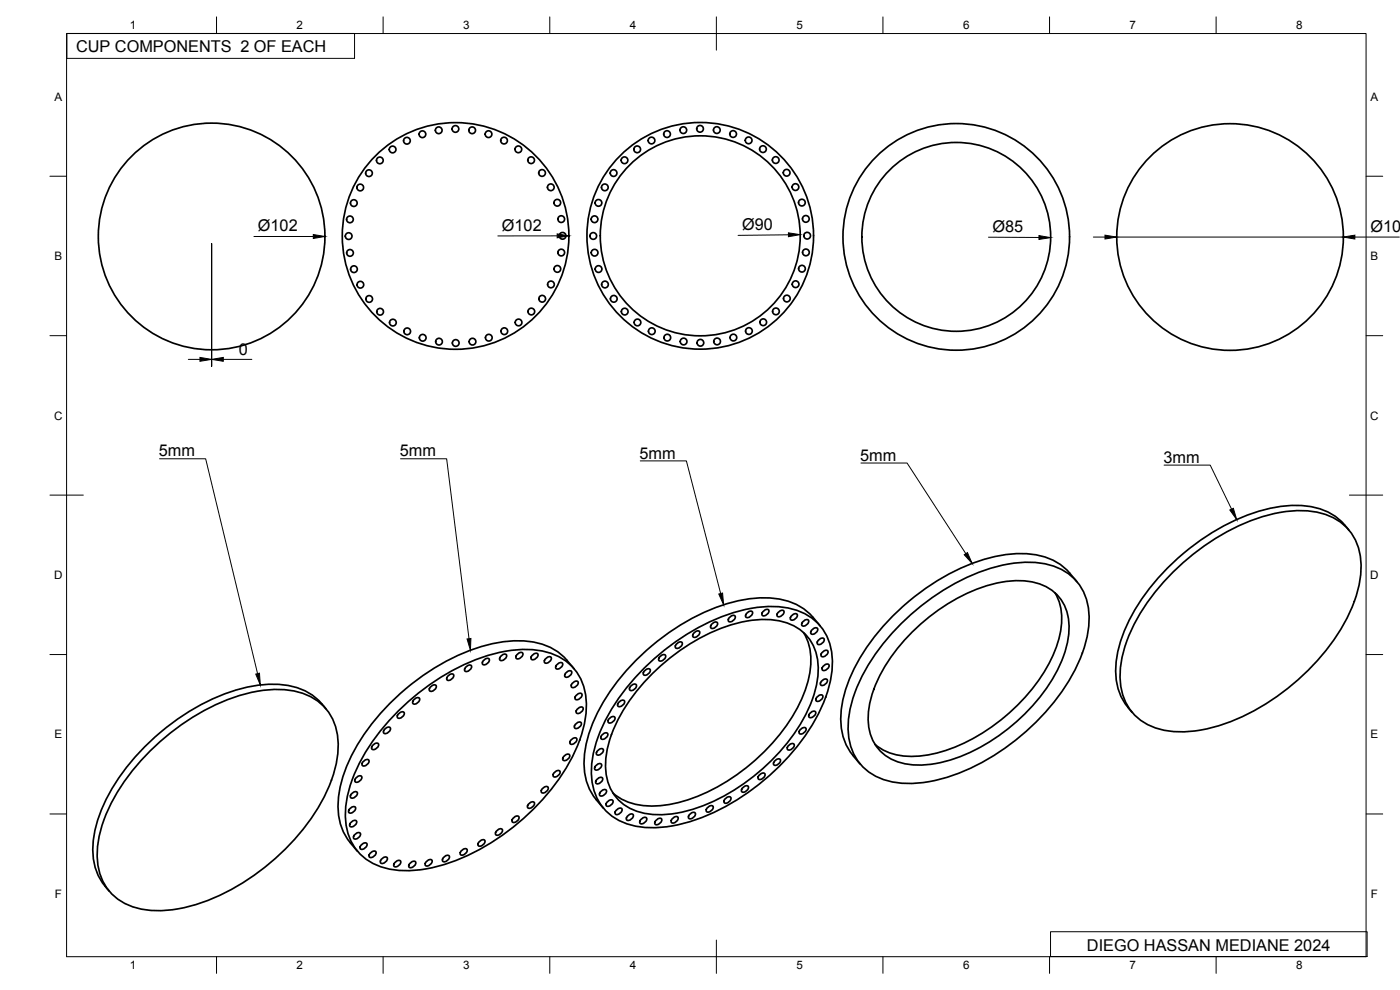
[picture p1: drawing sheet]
<svg xmlns="http://www.w3.org/2000/svg" width="420mm" height="297mm" viewBox="0 0 420 297" stroke-linecap="round" stroke-linejoin="round" font-family="sans-serif">
<defs><g id="words">
<g font-size="4.9">
<text x="22.8" y="15.5">CUP COMPONENTS 2 OF EACH</text>
<text x="77.4" y="69.4">Ø102</text>
<text x="150.6" y="69.2">Ø102</text>
<text x="222.7" y="69.1" transform="rotate(-1 222.7 69.1)">Ø90</text>
<text x="297.9" y="69.6">Ø85</text>
<text x="411.3" y="69.6">Ø102</text>
<text x="71.7" y="106.4">0</text>
<text x="47.7" y="137">5mm</text>
<text x="120" y="137">5mm</text>
<text x="191.9" y="137.6">5mm</text>
<text x="258.2" y="138.2">5mm</text>
<text x="349.1" y="138.9">3mm</text>
<text x="326.2" y="285.5">DIEGO HASSAN MEDIANE 2024</text>
</g>
<g font-size="3.5">
<text x="39" y="8.8">1</text>
<text x="89" y="8.8">2</text>
<text x="139" y="8.8">3</text>
<text x="189" y="8.8">4</text>
<text x="239" y="8.8">5</text>
<text x="289" y="8.8">6</text>
<text x="339" y="8.8">7</text>
<text x="389" y="8.8">8</text>
<text x="16.3" y="30.2">A</text>
<text x="411.3" y="30.2">A</text>
<text x="16.3" y="78">B</text>
<text x="411.3" y="78">B</text>
<text x="16.2" y="125.9">C</text>
<text x="411.2" y="125.9">C</text>
<text x="16.2" y="173.7">D</text>
<text x="411.2" y="173.7">D</text>
<text x="16.3" y="221.6">E</text>
<text x="411.3" y="221.6">E</text>
<text x="16.4" y="269.4">F</text>
<text x="411.4" y="269.4">F</text>
<text x="39" y="290.8">1</text>
<text x="89" y="290.8">2</text>
<text x="139" y="290.8">3</text>
<text x="189" y="290.8">4</text>
<text x="239" y="290.8">5</text>
<text x="289" y="290.8">6</text>
<text x="339" y="290.8">7</text>
<text x="389" y="290.8">8</text>
</g>
</g></defs>
<!-- layer: Visible -->
<g fill="none" stroke="#000" stroke-width=".51">
<path d="M404.8 159.1a18.2 18.2 0 0 0-15.7-7.5 50.8 50.8 0 0 0-27 9.3 65.1 65.1 0 0 0-25.3 30 23.5 23.5 0 0 0-.2 18.5l.9 1.4 2.3 3M316.6 177.9a17.6 17.6 0 0 1 .9 14.7 52.4 52.4 0 0 1-22 26.9 39.9 39.9 0 0 1-24.1 7.3 15.2 15.2 0 0 1-8.8-3.5M323.2 174.5a18.6 18.6 0 0 0-16.6-8.4 50.8 50.8 0 0 0-27 9.3 65.1 65.1 0 0 0-25.3 29.9 23.5 23.5 0 0 0-.2 18.5l1.9 2.8M352.5 171.2a63.7 63.7 0 0 1 31.7-17.5 24.3 24.3 0 0 1 17.6 2.6 16.1 16.1 0 0 1 6.6 15.3 44.6 44.6 0 0 1-10.9 24.1 67.6 67.6 0 0 1-34.7 22.8 27.2 27.2 0 0 1-18.5-1.2 15.8 15.8 0 0 1-8.1-16.1 44.6 44.6 0 0 1 10.9-24.1zM145.2 198.1l.3-.3a.78 .78 0 0 1 1.3-.1 .78 .78 0 0 1-.4 1.2l-.3 .3a.78 .78 0 0 1-1.3 .1 .78 .78 0 0 1 .4-1.2zM150.4 196.8l.3-.3a.78 .78 0 0 1 1.3-.1 .78 .78 0 0 1-.4 1.3l-.3 .2a.78 .78 0 0 1-1.3 .1 .78 .78 0 0 1 .4-1.2zM155.3 196.3l.3-.3a.78 .78 0 0 1 1.2-.1 .78 .78 0 0 1-.3 1.2l-.3 .3a.78 .78 0 0 1-1.3 .1 .78 .78 0 0 1 .4-1.2zM159.8 196.5l.3-.2a.78 .78 0 0 1 1.3-.1 .78 .78 0 0 1-.4 1.2l-.3 .3a.78 .78 0 0 1-1.3 .1 .78 .78 0 0 1 .4-1.3zM163.8 197.6l.3-.3a.78 .78 0 0 1 1.3-.1 .78 .78 0 0 1-.4 1.2l-.3 .3a.78 .78 0 0 1-1.3 .1 .78 .78 0 0 1 .4-1.2zM167.2 199.3l.3-.2a.78 .78 0 0 1 1.3-.1 .78 .78 0 0 1-.4 1.2l-.3 .2a.78 .78 0 0 1-1.2 .2 .78 .78 0 0 1 .3-1.3zM193.9 199.9a63.7 63.7 0 0 1 31.6-17.4 24.3 24.3 0 0 1 17.6 2.6 16.1 16.1 0 0 1 6.7 15.3 44.6 44.6 0 0 1-10.9 24 67.6 67.6 0 0 1-34.8 22.9 27.2 27.2 0 0 1-18.5-1.2 15.8 15.8 0 0 1-8.1-16.2 44.6 44.6 0 0 1 10.9-24zM198.1 196.9l.3-.2a.78 .78 0 0 1 1.3-.1 .78 .78 0 0 1-.4 1.2l-.3 .3a.78 .78 0 0 1-1.2 .1 .78 .78 0 0 1 .3-1.3z"/>
<path d="M203.1 193.1l.3-.2a.78 .78 0 0 1 1.3-.1 .78 .78 0 0 1-.4 1.2l-.3 .2a.78 .78 0 0 1-1.2 .2 .78 .78 0 0 1 .3-1.3zM208.3 189.8l.3-.2a.78 .78 0 0 1 1.3-.1 .78 .78 0 0 1-.3 1.2l-.3 .2a.78 .78 0 0 1-1.3 .2 .78 .78 0 0 1 .3-1.3zM213.7 187.2l.3-.3a.78 .78 0 0 1 1.3-.1 .78 .78 0 0 1-.4 1.2l-.3 .3a.78 .78 0 0 1-1.3 .1 .78 .78 0 0 1 .4-1.2zM219 185.2l.3-.3a.78 .78 0 0 1 1.3-.1 .78 .78 0 0 1-.4 1.2l-.3 .3a.78 .78 0 0 1-1.3 .1 .78 .78 0 0 1 .4-1.2zM224.2 183.9l.3-.2a.78 .78 0 0 1 1.3-.2 .78 .78 0 0 1-.4 1.3l-.3 .2a.78 .78 0 0 1-1.3 .1 .78 .78 0 0 1 .4-1.2zM229.1 183.4l.3-.3a.78 .78 0 0 1 1.3-.1 .78 .78 0 0 1-.4 1.2l-.3 .3a.78 .78 0 0 1-1.3 .1 .78 .78 0 0 1 .4-1.2zM233.6 183.7l.3-.3a.78 .78 0 0 1 1.3-.1 .78 .78 0 0 1-.3 1.2l-.3 .3a.78 .78 0 0 1-1.3 .1 .78 .78 0 0 1 .3-1.2zM237.6 184.7l.3-.3a.78 .78 0 0 1 1.3-.1 .78 .78 0 0 1-.3 1.2l-.3 .3a.78 .78 0 0 1-1.3 .1 .78 .78 0 0 1 .3-1.2zM241 186.4l.3-.2a.78 .78 0 0 1 1.3-.1 .78 .78 0 0 1-.3 1.2l-.3 .3a.78 .78 0 0 1-1.3 .1 .78 .78 0 0 1 .3-1.3zM241.1 189.8a19.4 19.4 0 0 1 .8 16.6 56.2 56.2 0 0 1-22.8 27.4 43.7 43.7 0 0 1-24.6 8 16.8 16.8 0 0 1-10.6-3.9M243.7 188.9l.3-.2a.78 .78 0 0 1 1.3-.2 .78 .78 0 0 1-.3 1.3l-.3 .2a.78 .78 0 0 1-1.3 .1 .78 .78 0 0 1 .3-1.2zM245.7 192l.3-.3a.78 .78 0 0 1 1.3-.1 .78 .78 0 0 1-.4 1.3l-.3 .2a.78 .78 0 0 1-1.3 .1 .78 .78 0 0 1 .4-1.2z"/>
<path d="M246.1 187.8a18.7 18.7 0 0 0-16.5-8.4 50.8 50.8 0 0 0-27.1 9.2 65.1 65.1 0 0 0-25.2 30 23.5 23.5 0 0 0-.2 18.5l1.8 2.8M246.8 195.7l.3-.3a.78 .78 0 0 1 1.3-.1 .78 .78 0 0 1-.3 1.2l-.3 .3a.78 .78 0 0 1-1.3 .1 .78 .78 0 0 1 .3-1.2zM247.2 199.8l.3-.3a.78 .78 0 0 1 1.2-.1 .78 .78 0 0 1-.3 1.2l-.3 .3a.78 .78 0 0 1-1.3 .1 .78 .78 0 0 1 .4-1.2zM270.9 186.7a63.7 63.7 0 0 1 31.7-17.5 24.3 24.3 0 0 1 17.6 2.6 16.1 16.1 0 0 1 6.6 15.3 44.6 44.6 0 0 1-10.9 24.1 67.6 67.6 0 0 1-34.7 22.8 27.2 27.2 0 0 1-18.5-1.2 15.8 15.8 0 0 1-8.1-16.1 44.6 44.6 0 0 1 10.9-24.1zM273.2 190.2a53.6 53.6 0 0 1 27.4-15.5 19.4 19.4 0 0 1 15.6 2.8 14 14 0 0 1 4.5 13.3 42.4 42.4 0 0 1-12.5 22.8 53.6 53.6 0 0 1-27.4 15.5 19.4 19.4 0 0 1-15.6-2.9 14 14 0 0 1-4.5-13.2 42.4 42.4 0 0 1 12.5-22.8zM97.9 212.7a18.2 18.2 0 0 0-15.8-7.4 50.8 50.8 0 0 0-27 9.3 65.1 65.1 0 0 0-25.3 29.9 23.5 23.5 0 0 0-.2 18.5l.9 1.5 2.3 2.9M115.5 218.7l.3-.2a.78 .78 0 0 1 1.3-.2 .78 .78 0 0 1-.4 1.3l-.3 .2a.78 .78 0 0 1-1.2 .1 .78 .78 0 0 1 .3-1.2zM119.7 214.1l.3-.2a.78 .78 0 0 1 1.2-.2 .78 .78 0 0 1-.3 1.3l-.3 .2a.78 .78 0 0 1-1.3 .1 .78 .78 0 0 1 .4-1.2zM120 212.8a63.7 63.7 0 0 1 31.7-17.4 24.3 24.3 0 0 1 17.6 2.6 16.1 16.1 0 0 1 6.6 15.3 44.6 44.6 0 0 1-10.9 24 67.6 67.6 0 0 1-34.7 22.9 27.2 27.2 0 0 1-18.5-1.2 15.8 15.8 0 0 1-8.1-16.2 44.6 44.6 0 0 1 10.9-24zM124.3 209.9l.3-.3a.78 .78 0 0 1 1.3-.1 .78 .78 0 0 1-.4 1.2l-.3 .3a.78 .78 0 0 1-1.3 .1 .78 .78 0 0 1 .4-1.2zM129.3 206l.3-.2a.78 .78 0 0 1 1.3-.2 .78 .78 0 0 1-.4 1.3l-.3 .2a.78 .78 0 0 1-1.3 .2 .78 .78 0 0 1 .4-1.3zM134.5 202.7l.3-.2a.78 .78 0 0 1 1.3-.1 .78 .78 0 0 1-.4 1.2l-.3 .3a.78 .78 0 0 1-1.2 .1 .78 .78 0 0 1 .3-1.3z"/>
<path d="M139.9 200.1l.3-.3a.78 .78 0 0 1 1.2-.1 .78 .78 0 0 1-.3 1.2l-.3 .3a.78 .78 0 0 1-1.3 .1 .78 .78 0 0 1 .4-1.2zM169.9 201.8l.3-.3a.78 .78 0 0 1 1.3-.1 .78 .78 0 0 1-.4 1.3l-.3 .2a.78 .78 0 0 1-1.2 .1 .78 .78 0 0 1 .3-1.2zM171.9 204.9l.3-.2a.78 .78 0 0 1 1.2-.2 .78 .78 0 0 1-.3 1.3l-.3 .2a.78 .78 0 0 1-1.3 .1 .78 .78 0 0 1 .4-1.2zM172.3 200.7a18.6 18.6 0 0 0-16.6-8.4 50.8 50.8 0 0 0-27 9.2 65.1 65.1 0 0 0-25.3 30 23.5 23.5 0 0 0-.2 18.5l1.9 2.8M172.8 217.2l.3-.3a.78 .78 0 0 1 1.3-.1 .78 .78 0 0 1-.4 1.2l-.3 .3a.78 .78 0 0 1-1.2 .1 .78 .78 0 0 1 .3-1.2zM173 208.5l.3-.2a.78 .78 0 0 1 1.3-.1 .78 .78 0 0 1-.4 1.2l-.3 .3a.78 .78 0 0 1-1.2 .1 .78 .78 0 0 1 .3-1.3zM173.3 212.7l.3-.3a.78 .78 0 0 1 1.3-.1 .78 .78 0 0 1-.3 1.2l-.3 .3a.78 .78 0 0 1-1.3 .1 .78 .78 0 0 1 .3-1.2zM182.9 215.5l.3-.2a.78 .78 0 0 1 1.3-.1 .78 .78 0 0 1-.4 1.2l-.3 .2a.78 .78 0 0 1-1.2 .2 .78 .78 0 0 1 .3-1.3zM185.8 210.6l.3-.2a.78 .78 0 0 1 1.3-.2 .78 .78 0 0 1-.4 1.3l-.3 .2a.78 .78 0 0 1-1.3 .2 .78 .78 0 0 1 .4-1.3zM189.3 205.8l.3-.3a.78 .78 0 0 1 1.3-.1 .78 .78 0 0 1-.3 1.3l-.3 .2a.78 .78 0 0 1-1.3 .1 .78 .78 0 0 1 .3-1.2zM193.5 201.2l.3-.2a.78 .78 0 0 1 1.3-.2 .78 .78 0 0 1-.4 1.3l-.3 .2a.78 .78 0 0 1-1.3 .1 .78 .78 0 0 1 .4-1.2zM195.2 202.8a56.7 56.7 0 0 1 28.9-16.5 20.5 20.5 0 0 1 16.6 3.1 14.8 14.8 0 0 1 4.7 14 44.9 44.9 0 0 1-13.3 24.2 56.7 56.7 0 0 1-28.9 16.4 20.5 20.5 0 0 1-16.6-3.1 14.8 14.8 0 0 1-4.7-14 44.9 44.9 0 0 1 13.3-24.1z"/>
<path d="M240.3 218.8l.3-.2a.78 .78 0 0 1 1.2-.1 .78 .78 0 0 1-.3 1.2l-.3 .2a.78 .78 0 0 1-1.3 .2 .78 .78 0 0 1 .4-1.3zM243.2 213.9l.3-.2a.78 .78 0 0 1 1.2-.2 .78 .78 0 0 1-.3 1.3l-.3 .2a.78 .78 0 0 1-1.3 .2 .78 .78 0 0 1 .4-1.3zM245.3 209l.3-.2a.78 .78 0 0 1 1.3-.1 .78 .78 0 0 1-.4 1.2l-.3 .2a.78 .78 0 0 1-1.3 .2 .78 .78 0 0 1 .4-1.3zM246.6 204.3l.3-.3a.78 .78 0 0 1 1.3-.1 .78 .78 0 0 1-.3 1.2l-.3 .3a.78 .78 0 0 1-1.3 .1 .78 .78 0 0 1 .3-1.2zM45.6 224.8a63.7 63.7 0 0 1 31.6-17.4 24.3 24.3 0 0 1 17.6 2.6 16.1 16.1 0 0 1 6.6 15.3 44.6 44.6 0 0 1-10.9 24 67.6 67.6 0 0 1-34.7 22.9 27.2 27.2 0 0 1-18.5-1.2 15.8 15.8 0 0 1-8.1-16.2 44.6 44.6 0 0 1 10.9-24zM105.6 238.1l.3-.3a.78 .78 0 0 1 1.3-.1 .78 .78 0 0 1-.4 1.2l-.3 .3a.78 .78 0 0 1-1.3 .1 .78 .78 0 0 1 .4-1.2zM106.9 233.3l.3-.2a.78 .78 0 0 1 1.3-.2 .78 .78 0 0 1-.4 1.3l-.2 .2a.78 .78 0 0 1-1.3 .1 .78 .78 0 0 1 .3-1.2zM109.1 228.4l.3-.2a.78 .78 0 0 1 1.3-.2 .78 .78 0 0 1-.4 1.3l-.3 .2a.78 .78 0 0 1-1.3 .2 .78 .78 0 0 1 .4-1.3zM112 223.5l.3-.2a.78 .78 0 0 1 1.2-.2 .78 .78 0 0 1-.3 1.3l-.3 .2a.78 .78 0 0 1-1.3 .1 .78 .78 0 0 1 .4-1.2zM162.9 236.5l.3-.2a.78 .78 0 0 1 1.2-.2 .78 .78 0 0 1-.3 1.3l-.3 .2a.78 .78 0 0 1-1.3 .2 .78 .78 0 0 1 .4-1.3zM166.4 231.7l.3-.2a.78 .78 0 0 1 1.3-.2 .78 .78 0 0 1-.4 1.3l-.2 .2a.78 .78 0 0 1-1.3 .2 .78 .78 0 0 1 .3-1.3zM169.3 226.8l.3-.2a.78 .78 0 0 1 1.3-.2 .78 .78 0 0 1-.4 1.3l-.2 .2a.78 .78 0 0 1-1.3 .1 .78 .78 0 0 1 .3-1.2z"/>
<path d="M171.5 221.9l.3-.2a.78 .78 0 0 1 1.2-.2 .78 .78 0 0 1-.3 1.3l-.3 .2a.78 .78 0 0 1-1.3 .2 .78 .78 0 0 1 .4-1.3zM178.9 229.6l.3-.2a.78 .78 0 0 1 1.3-.1 .78 .78 0 0 1-.4 1.2l-.3 .3a.78 .78 0 0 1-1.3 .1 .78 .78 0 0 1 .4-1.3zM178.9 239.9l2.2 2.6M179.2 233.8l.3-.3a.78 .78 0 0 1 1.3-.1 .78 .78 0 0 1-.4 1.2l-.3 .3a.78 .78 0 0 1-1.2 .1 .78 .78 0 0 1 .3-1.2zM179.4 225.2l.3-.3a.78 .78 0 0 1 1.3-.1 .78 .78 0 0 1-.4 1.2l-.3 .3a.78 .78 0 0 1-1.2 .1 .78 .78 0 0 1 .3-1.2zM180.4 237.4l.2-.2a.78 .78 0 0 1 1.3-.1 .78 .78 0 0 1-.3 1.2l-.3 .2a.78 .78 0 0 1-1.3 .2 .78 .78 0 0 1 .4-1.3zM180.8 220.4l.3-.2a.78 .78 0 0 1 1.2-.2 .78 .78 0 0 1-.3 1.3l-.3 .2a.78 .78 0 0 1-1.3 .2 .78 .78 0 0 1 .4-1.3zM217.7 239.6l.3-.3a.78 .78 0 0 1 1.3-.1 .78 .78 0 0 1-.4 1.3l-.3 .2a.78 .78 0 0 1-1.2 .1 .78 .78 0 0 1 .3-1.2zM223 236.3l.3-.3a.78 .78 0 0 1 1.2-.1 .78 .78 0 0 1-.3 1.3l-.3 .2a.78 .78 0 0 1-1.3 .1 .78 .78 0 0 1 .4-1.2zM227.9 232.5l.3-.3a.78 .78 0 0 1 1.3-.1 .78 .78 0 0 1-.3 1.2l-.3 .3a.78 .78 0 0 1-1.3 .1 .78 .78 0 0 1 .3-1.2zM232.6 228.2l.3-.2a.78 .78 0 0 1 1.2-.1 .78 .78 0 0 1-.3 1.2l-.3 .2a.78 .78 0 0 1-1.3 .2 .78 .78 0 0 1 .4-1.3zM236.7 223.6l.3-.2a.78 .78 0 0 1 1.3-.1 .78 .78 0 0 1-.4 1.2l-.3 .2a.78 .78 0 0 1-1.3 .2 .78 .78 0 0 1 .4-1.3z"/>
<path d="M255.9 226.7l2.2 2.6M105.1 242.6l.3-.3a.78 .78 0 0 1 1.2-.1 .78 .78 0 0 1-.3 1.2l-.3 .3a.78 .78 0 0 1-1.3 .1 .78 .78 0 0 1 .4-1.2zM105.1 252.8l2.2 2.6M105.4 246.7l.3-.3a.78 .78 0 0 1 1.3-.1 .78 .78 0 0 1-.4 1.2l-.3 .3a.78 .78 0 0 1-1.3 .1 .78 .78 0 0 1 .4-1.2zM106.5 250.3l.3-.2a.78 .78 0 0 1 1.3-.1 .78 .78 0 0 1-.4 1.2l-.2 .3a.78 .78 0 0 1-1.3 .1 .78 .78 0 0 1 .3-1.3zM108.5 253.4l.3-.2a.78 .78 0 0 1 1.3-.1 .78 .78 0 0 1-.4 1.2l-.3 .2a.78 .78 0 0 1-1.3 .2 .78 .78 0 0 1 .4-1.3zM111.2 255.9l.3-.3a.78 .78 0 0 1 1.3-.1 .78 .78 0 0 1-.4 1.3l-.3 .2a.78 .78 0 0 1-1.3 .1 .78 .78 0 0 1 .4-1.2zM114.6 257.7l.3-.3a.78 .78 0 0 1 1.3-.1 .78 .78 0 0 1-.4 1.2l-.3 .3a.78 .78 0 0 1-1.3 .1 .78 .78 0 0 1 .4-1.2zM118.6 258.7l.3-.3a.78 .78 0 0 1 1.3-.1 .78 .78 0 0 1-.4 1.2l-.3 .3a.78 .78 0 0 1-1.2 .1 .78 .78 0 0 1 .3-1.2zM123.1 258.9l.3-.2a.78 .78 0 0 1 1.3-.1 .78 .78 0 0 1-.4 1.2l-.3 .3a.78 .78 0 0 1-1.2 .1 .78 .78 0 0 1 .3-1.3zM128 258.4l.3-.2a.78 .78 0 0 1 1.3-.1 .78 .78 0 0 1-.3 1.2l-.3 .2a.78 .78 0 0 1-1.3 .2 .78 .78 0 0 1 .3-1.3zM133.2 257.2l.3-.3a.78 .78 0 0 1 1.3-.1 .78 .78 0 0 1-.4 1.2l-.3 .3a.78 .78 0 0 1-1.2 .1 .78 .78 0 0 1 .3-1.2z"/>
<path d="M138.5 255.2l.3-.3a.78 .78 0 0 1 1.3-.1 .78 .78 0 0 1-.3 1.2l-.3 .3a.78 .78 0 0 1-1.3 .1 .78 .78 0 0 1 .3-1.2zM143.9 252.5l.3-.3a.78 .78 0 0 1 1.3-.1 .78 .78 0 0 1-.4 1.2l-.3 .3a.78 .78 0 0 1-1.3 .1 .78 .78 0 0 1 .4-1.2zM149.1 249.2l.3-.2a.78 .78 0 0 1 1.3-.2 .78 .78 0 0 1-.3 1.3l-.3 .2a.78 .78 0 0 1-1.3 .1 .78 .78 0 0 1 .3-1.2zM154.1 245.4l.3-.3a.78 .78 0 0 1 1.3-.1 .78 .78 0 0 1-.4 1.2l-.3 .3a.78 .78 0 0 1-1.2 .1 .78 .78 0 0 1 .3-1.2zM158.7 241.1l.3-.2a.78 .78 0 0 1 1.3-.2 .78 .78 0 0 1-.3 1.3l-.3 .2a.78 .78 0 0 1-1.3 .2 .78 .78 0 0 1 .3-1.3zM182.3 240.5l.3-.2a.78 .78 0 0 1 1.3-.1 .78 .78 0 0 1-.4 1.2l-.3 .2a.78 .78 0 0 1-1.2 .2 .78 .78 0 0 1 .3-1.3zM185 243l.3-.2a.78 .78 0 0 1 1.3-.2 .78 .78 0 0 1-.3 1.3l-.3 .2a.78 .78 0 0 1-1.3 .1 .78 .78 0 0 1 .3-1.2zM188.4 244.8l.3-.3a.78 .78 0 0 1 1.3-.1 .78 .78 0 0 1-.4 1.2l-.3 .3a.78 .78 0 0 1-1.2 .1 .78 .78 0 0 1 .3-1.2zM192.4 245.8l.3-.3a.78 .78 0 0 1 1.3-.1 .78 .78 0 0 1-.3 1.2l-.3 .3a.78 .78 0 0 1-1.3 .1 .78 .78 0 0 1 .3-1.2zM196.9 246.1l.3-.3a.78 .78 0 0 1 1.3-.1 .78 .78 0 0 1-.3 1.2l-.3 .3a.78 .78 0 0 1-1.3 .1 .78 .78 0 0 1 .3-1.2zM201.9 245.5l.3-.2a.78 .78 0 0 1 1.2-.1 .78 .78 0 0 1-.3 1.2l-.3 .3a.78 .78 0 0 1-1.3 .1 .78 .78 0 0 1 .4-1.3zM207 244.3l.3-.3a.78 .78 0 0 1 1.3-.1 .78 .78 0 0 1-.3 1.2l-.3 .3a.78 .78 0 0 1-1.3 .1 .78 .78 0 0 1 .3-1.2z"/>
<path d="M212.4 242.3l.3-.3a.78 .78 0 0 1 1.3-.1 .78 .78 0 0 1-.4 1.2l-.3 .3a.78 .78 0 0 1-1.3 .1 .78 .78 0 0 1 .4-1.2z"/>
<circle cx="131.7" cy="39.1" r="1.01"/>
<circle cx="136.7" cy="38.7" r="1.01"/>
<circle cx="141.7" cy="39.1" r="1.01"/>
<circle cx="205.1" cy="39" r="1.01"/>
<circle cx="210.1" cy="38.6" r="1.01"/>
<circle cx="215.1" cy="39" r="1.01"/>
<circle cx="108.1" cy="56.3" r="1.01"/>
<circle cx="110.7" cy="52" r="1.01"/>
<circle cx="114" cy="48.1" r="1.01"/>
<circle cx="117.8" cy="44.8" r="1.01"/>
<circle cx="122.1" cy="42.2" r="1.01"/>
<circle cx="126.8" cy="40.3" r="1.01"/>
<circle cx="146.6" cy="40.3" r="1.01"/>
<circle cx="151.3" cy="42.2" r="1.01"/>
<circle cx="155.6" cy="44.8" r="1.01"/>
<circle cx="159.4" cy="48.1" r="1.01"/>
<circle cx="162.7" cy="51.9" r="1.01"/>
<circle cx="165.3" cy="56.2" r="1.01"/>
<circle cx="181.5" cy="56.2" r="1.01"/>
<circle cx="184.1" cy="51.9" r="1.01"/>
<circle cx="187.4" cy="48.1" r="1.01"/>
<circle cx="191.2" cy="44.8" r="1.01"/>
<circle cx="195.5" cy="42.2" r="1.01"/>
<circle cx="200.2" cy="40.2" r="1.01"/>
<circle cx="220" cy="40.2" r="1.01"/>
<circle cx="224.7" cy="42.1" r="1.01"/>
<circle cx="229" cy="44.7" r="1.01"/>
<circle cx="232.8" cy="48" r="1.01"/>
<circle cx="236.1" cy="51.8" r="1.01"/>
<circle cx="238.7" cy="56.1" r="1.01"/>
<circle cx="63.5" cy="70.9" r="34"/>
<circle cx="104.6" cy="70.8" r="1.01"/>
<circle cx="105" cy="65.8" r="1.01"/>
<circle cx="105" cy="75.9" r="1.01"/>
<circle cx="106.2" cy="60.9" r="1.01"/>
<circle cx="136.7" cy="70.8" r="34"/>
<circle cx="167.2" cy="60.8" r="1.01"/>
<circle cx="168.4" cy="75.8" r="1.01"/>
<circle cx="168.4" cy="65.7" r="1.01"/>
<circle cx="168.8" cy="70.8" r="1.01"/>
<circle cx="178" cy="70.8" r="1.01"/>
<circle cx="178.4" cy="65.8" r="1.01"/>
<circle cx="178.4" cy="75.8" r="1.01"/>
<circle cx="179.6" cy="60.9" r="1.01"/>
<circle cx="210.1" cy="70.8" r="34"/>
<circle cx="210.2" cy="70.8" r="30"/>
<circle cx="240.7" cy="60.8" r="1.01"/>
<circle cx="241.8" cy="65.7" r="1.01"/>
<circle cx="241.9" cy="75.7" r="1.01"/>
<circle cx="242.2" cy="70.7" r="1.01"/>
<circle cx="287" cy="71.1" r="34"/>
<circle cx="287" cy="71.1" r="28.3"/>
<circle cx="369.2" cy="71.1" r="34"/>
<circle cx="106.2" cy="80.8" r="1.01"/>
<circle cx="108.2" cy="85.4" r="1.01"/>
<circle cx="110.8" cy="89.7" r="1.01"/>
<circle cx="114.1" cy="93.5" r="1.01"/>
<circle cx="117.9" cy="96.8" r="1.01"/>
<circle cx="122.2" cy="99.4" r="1.01"/>
<circle cx="151.4" cy="99.4" r="1.01"/>
<circle cx="155.6" cy="96.7" r="1.01"/>
<circle cx="159.5" cy="93.5" r="1.01"/>
<circle cx="162.7" cy="89.6" r="1.01"/>
<circle cx="165.3" cy="85.3" r="1.01"/>
<circle cx="167.3" cy="80.7" r="1.01"/>
<circle cx="179.6" cy="80.7" r="1.01"/>
<circle cx="181.6" cy="85.4" r="1.01"/>
<circle cx="184.2" cy="89.7" r="1.01"/>
<circle cx="187.5" cy="93.5" r="1.01"/>
<circle cx="191.3" cy="96.7" r="1.01"/>
<circle cx="195.6" cy="99.4" r="1.01"/>
<circle cx="224.8" cy="99.3" r="1.01"/>
<circle cx="229.1" cy="96.7" r="1.01"/>
<circle cx="232.9" cy="93.4" r="1.01"/>
<circle cx="236.1" cy="89.6" r="1.01"/>
<circle cx="238.8" cy="85.3" r="1.01"/>
<circle cx="240.7" cy="80.6" r="1.01"/>
<circle cx="126.9" cy="101.3" r="1.01"/>
<circle cx="131.8" cy="102.5" r="1.01"/>
<circle cx="136.8" cy="102.9" r="1.01"/>
<circle cx="141.8" cy="102.5" r="1.01"/>
<circle cx="146.7" cy="101.3" r="1.01"/>
<circle cx="200.3" cy="101.3" r="1.01"/>
<circle cx="205.2" cy="102.5" r="1.01"/>
<circle cx="210.2" cy="102.8" r="1.01"/>
<circle cx="215.2" cy="102.4" r="1.01"/>
<circle cx="220.1" cy="101.3" r="1.01"/>
</g>
<!-- layer: BORDER -->
<g fill="none" stroke="#000" stroke-width=".3">
<path d="M20 10.1h390v276.9h-390zM65 5.1v5M115 5.1v5M165 5.1v5M215 5.1v10M265 5.1v5M315 5.1v5M365 5.1v5M15 52.9h5M410 52.9h5M15 100.7h5M410 100.7h5"/>
<path d="M15 148.6h10M405 148.6h10M15 196.4h5M410 196.4h5M15 244.2h5M410 244.2h5M65 287v5M115 287v5M165 287v5M215 282.1v9.9M265 287v5M315 287v5"/>
<path d="M365 287v5"/>
</g>
<!-- layer: Custom Tables -->
<path d="M20.1 10h86.3v7.5h-86.3zM315.3 279.6h95v7.4h-95z" fill="none" stroke="#000" stroke-width=".3"/>
<!-- layer: FD_Dimensions -->
<path d="M63.5 73.1v36.8v-36.8M76.2 71h17.8M167.2 70.8h-17.8M236.6 70.4l-15.1 .2M296.7 71.2l15.1 .1M328.1 71.1h3.5M335.1 71.1h68M406.6 71.1h13.4M56.5 107.8h3.5M67 107.8h8.6" fill="none" stroke="#000" stroke-width=".3"/>
<path d="M94 70.4l3.5 .6-3.5 .6zM167.2 70.2l3.5 .6-3.5 .6zM236.6 69.9l3.5 .5-3.5 .6zM311.8 70.7l3.5 .6-3.5 .5zM331.6 70.6l3.5 .5-3.5 .6zM403.1 71.1l3.5-.5v1.1zM60 107.2l3.5 .6-3.5 .6zM63.5 107.8l3.5-.6v1.2z" fill="#000" stroke="#000" stroke-width=".3"/>
<!-- layer: Leaders -->
<path d="M369.1 153l1-.5 1.1 3.4zM215.7 178.2l1.2-.3 .3 3.6zM289.4 166.4l.9-.6 1.5 3.3zM140.2 191.7l1.1-.1-.1 3.5zM76.8 202.3l1.1-.3 .2 3.5z" fill="#000" stroke="#000" stroke-width=".3"/>
<path d="M47.9 137.7h13.8l15.6 64.4M120.2 137.7h13.8l6.8 54M192.2 138.3h13.8l10.3 39.8M258.4 138.9h13.8l17.7 27.2M349.4 139.6h13.8l6.4 13.2" fill="none" stroke="#000" stroke-width=".3"/>
<use href="#words"/>
</svg>
